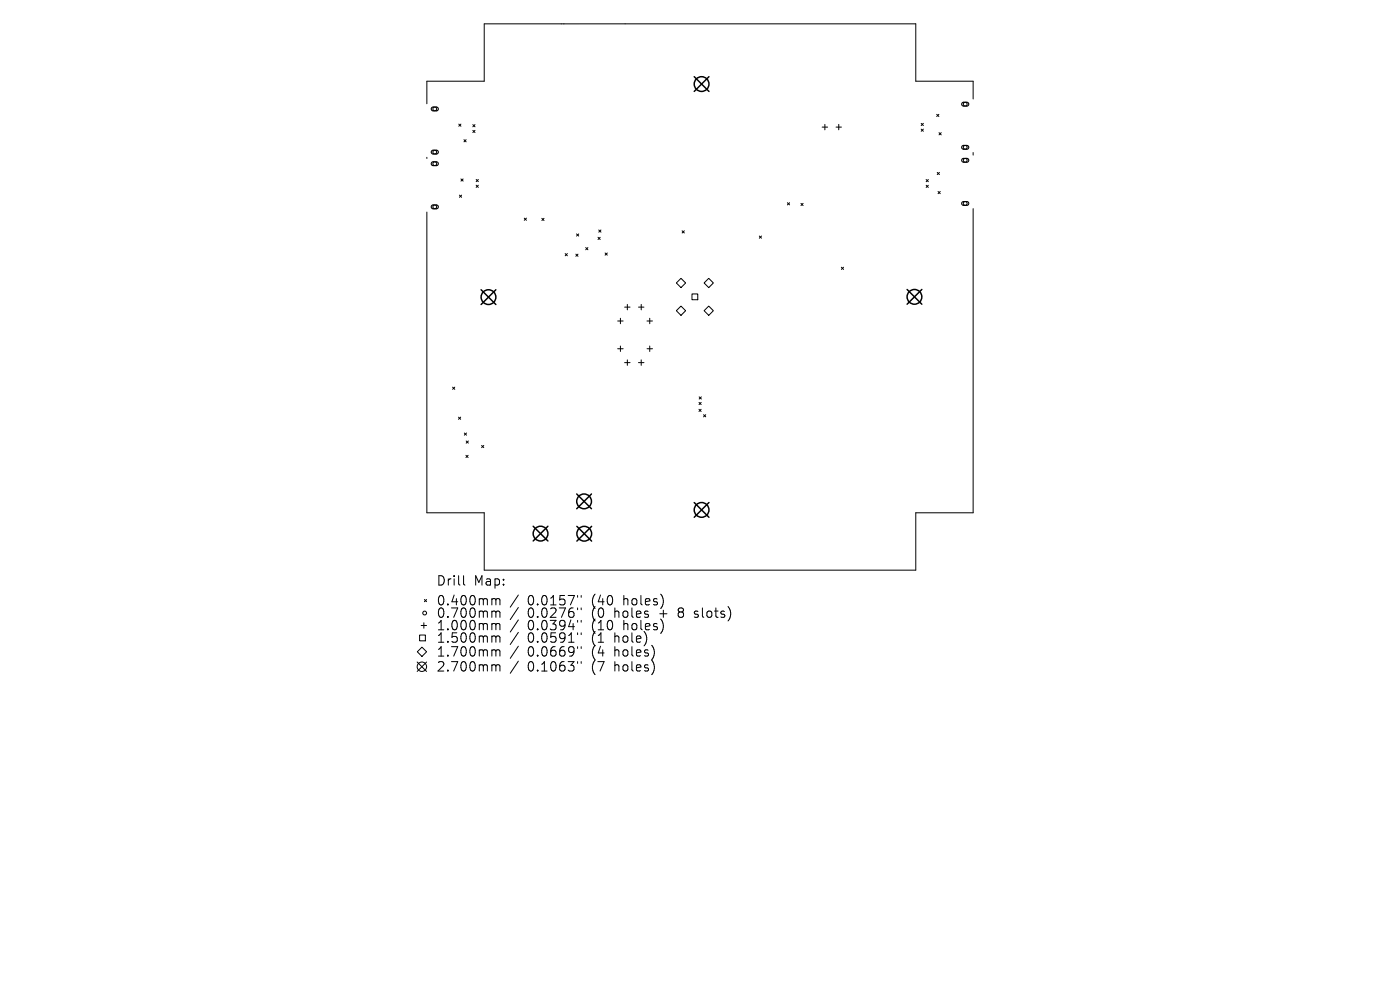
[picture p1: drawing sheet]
<svg xmlns="http://www.w3.org/2000/svg" width="297mm" height="210mm" viewBox="0 0 297 210" stroke-linecap="round" stroke-linejoin="round" font-family="sans-serif">
<defs><g id="words">
<g font-size="2.8">
<text x="92.5" y="124.5">Drill</text>
<text x="100.4" y="124.5">Map:</text>
<text x="92.5" y="128.7">0.400mm</text>
<text x="92.5" y="131.3">0.700mm</text>
<text x="111.7" y="128.7">0.0157&quot;</text>
<text x="111.7" y="131.3">0.0276&quot;</text>
<text x="125.4" y="128.7">(40</text>
<text x="125.4" y="131.3">(0</text>
<text x="130.2" y="131.3">holes</text>
<text x="132.1" y="128.7">holes)</text>
<text x="139.9" y="131.3">+</text>
<text x="144" y="131.3">8</text>
<text x="147.5" y="131.3">slots)</text>
<text x="92.5" y="133.9">1.000mm</text>
<text x="92.5" y="136.6">1.500mm</text>
<text x="111.7" y="133.9">0.0394&quot;</text>
<text x="111.7" y="136.6">0.0591&quot;</text>
<text x="125.4" y="133.9">(10</text>
<text x="125.4" y="136.6">(1</text>
<text x="130.2" y="136.6">hole)</text>
<text x="132.1" y="133.9">holes)</text>
<text x="92.5" y="139.5">1.700mm</text>
<text x="92.5" y="142.7">2.700mm</text>
<text x="111.7" y="139.5">0.0669&quot;</text>
<text x="111.7" y="142.7">0.1063&quot;</text>
<text x="125.4" y="139.5">(4</text>
<text x="125.4" y="142.7">(7</text>
<text x="130.2" y="139.5">holes)</text>
<text x="130.2" y="142.7">holes)</text>
</g>
</g></defs>
<g fill="none" stroke="#000" stroke-width=".21">
<path d="M90.6 33.4v.2M97.3 26.3l.5 .5M97.8 26.3l-.5 .5M97.8 38l.5 .4M98.3 38l-.5 .4M98.4 29.6l.5 .5M98.9 29.6l-.5 .5M100.3 26.4l.5 .5M100.3 27.7l.5 .4M100.8 26.4l-.5 .5M100.8 27.7l-.5 .4M101 38.1l.5 .4"/>
<path d="M101 39.3l.5 .5M101.5 38.1l-.5 .4M101.5 39.3l-.5 .5M174.4 27h1.2M175 26.4v1.1M177.4 27h1.1M177.9 26.4v1.1M195.4 26.2l.5 .4M195.4 27.4l.5 .4M195.9 26.2l-.5 .4M195.9 27.4l-.5 .4M196.5 38.1l.4 .4"/>
<path d="M196.5 39.3l.4 .5M196.9 38.1l-.4 .4M196.9 39.3l-.4 .5M198.7 24.3l.5 .4M198.8 36.6l.5 .4M199.2 24.3l-.5 .4M199.2 28.1l.5 .5M199.3 36.6l-.5 .4M199.7 28.1l-.5 .5M206.4 21v-3.8h-12.1v-12.1h-91.6v12.1h-12.1v4.8M206.4 32.4v.5M97.5 41.4l.4 .5"/>
<path d="M97.9 41.4l-.4 .5M111.2 46.3l.5 .4M111.7 46.3l-.5 .4M115 46.3l.4 .5M115.4 46.3l-.4 .5M119.9 53.8l.5 .5M120.4 53.8l-.5 .5M122.2 53.9l.4 .5M122.3 49.6l.5 .5M122.6 53.9l-.4 .5M122.8 49.6l-.5 .5M124.3 52.5l.4 .5"/>
<path d="M124.7 52.5l-.4 .5M126.9 50.3l.4 .5M127 48.8l.5 .4M127.3 50.3l-.4 .5M127.5 48.8l-.5 .4M128.4 53.7l.4 .4M128.8 53.7l-.4 .4M144.7 49l.5 .4M145.2 49l-.5 .4M161.1 50.1l.4 .4M161.5 50.1l-.4 .4M167 43l.5 .5"/>
<path d="M167.5 43l-.5 .5M169.9 43.1l.5 .5M170.4 43.1l-.5 .5M178.5 56.7l.5 .5M179 56.7l-.5 .5M199 40.6l.5 .5M199.5 40.6l-.5 .5M206.4 44.3v64.5h-12.1v12.1h-91.6v-12.1h-12.1v-63.8M131 68.1h1.2M131 74h1.2M131.6 67.5v1.2M131.6 73.4v1.2"/>
<path d="M132.5 65.1h1.2M132.5 76.9h1.2M133.1 64.6v1.1M133.1 76.3v1.2M135.5 65.1h1.1M135.5 76.9h1.1M136 64.6v1.1M136 76.3v1.2M137.3 68.1h1.1M137.3 74h1.1M137.8 67.5v1.2M137.8 73.4v1.2"/>
<path d="M143.5 60l1-1 1 1-1 1zM143.5 65.9l1-1 1 1-1 1zM146.8 62.4h1.2v1.2h-1.2zM149.4 60l1-1 .9 1-.9 1zM150.4 64.9l.9 1-.9 1-1-1zM96 82.1l.5 .5M96.5 82.1l-.5 .5M97.3 88.5l.4 .5M97.7 88.5l-.4 .5M98.5 91.9l.5 .4M98.8 96.6l.5 .5M98.9 93.5l.5 .5"/>
<path d="M99 91.9l-.5 .4M99.3 96.6l-.5 .5M99.4 93.5l-.5 .5M102.2 94.5l.4 .5M102.6 94.5l-.4 .5M148.3 86.8l.4 .5M148.3 85.4l.5 .4M148.3 84.2l.5 .5M148.7 86.8l-.4 .5M148.8 85.4l-.5 .4M148.8 84.2l-.5 .5M149.3 88l.4 .4"/>
<path d="M149.7 88l-.4 .4M88.5 138.3l1-1 1 1-1 .9zM89 134.7h1.2v1.2h-1.2zM89.3 132.7h1.2M89.9 132.1v1.2M90 127.2l.5 .4M90.5 127.2l-.5 .4M98.3 122.1v1.7l.3 .3M104.6 127l.5 .1 .1 .2M104.6 129.6h.3l.3 .3M104.6 132.3h.3l.3 .3M104.6 134.9h.3l.3 .3"/>
<path d="M104.6 137.8l.5 .1 .1 .2M105.2 127.3l.3-.3 .5 .1 .1 1.2M105.2 127.3v1M105.2 129.9v1.1M105.2 132.6v1M105.2 135.2v1M105.2 138.1v1.1M105.2 129.9l.3-.3 .5 .1 .1 1.3M105.2 132.6l.3-.3 .5 .1 .1 1.2M105.2 135.2l.3-.3 .5 .1 .1 1.2M105.2 138.1l.3-.3 .5 .1 .1 1.3M110 126.2l-1.8 2.6"/>
<path d="M110 128.9l-1.8 2.5M110 131.5l-1.8 2.6M110 134.1l-1.8 2.6M110 137.1l-1.8 2.6M122.5 126.3v.4M122.5 129v.3M122.5 131.6v.4M122.5 134.2v.4M122.5 137.2v.4M123.3 126.3v.4M123.3 129v.3M123.3 131.6v.4"/>
<path d="M123.3 134.2v.4M123.3 137.2v.4M138.5 137.3l.3 .9-.3 1.4M140.4 126.4l.3 1-.3 1.3M140.6 132.2l.1 .8-.3 1M154.9 129.5v1.4M88.5 140.4l2 2M90.5 140.4l-2 2M104.6 141h.3l.3 .3M105.2 141.3v1M105.2 141.3l.3-.3 .5 .1 .1 1.2M110 140.3l-1.8 2.5"/>
<path d="M122.5 140.3v.4M123.3 140.3v.4M138.5 140.4l.3 1-.3 1.3"/>
<circle cx="92.2" cy="32.3" r=".41"/>
<circle cx="92.2" cy="34.7" r=".41"/>
<circle cx="92.2" cy="23.1" r=".41"/>
<circle cx="204.8" cy="31.3" r=".41"/>
<circle cx="204.8" cy="34" r=".41"/>
<circle cx="204.8" cy="22.1" r=".41"/>
<circle cx="92.2" cy="43.9" r=".41"/>
<circle cx="204.8" cy="43.2" r=".41"/>
<circle cx="90.1" cy="130" r=".41"/>
<circle cx="89.5" cy="141.4" r="1"/>
</g>
<path d="M91.6 22.8l1.1-.1 .2 .2 .1 .3-.3 .3h-.9l-.3-.3zM91.6 32l1.1-.1 .2 .2 .1 .3-.3 .3h-.9l-.3-.3zM91.6 34.4l1.1-.1 .2 .2 .1 .3-.3 .3h-.9l-.3-.3zM204.1 21.8l1.1-.1 .3 .2v.3l-.3 .3h-.9l-.3-.3zM204.1 31l1.1-.1 .3 .1v.4l-.3 .2h-.9l-.3-.2zM204.1 33.7l1.1-.1 .3 .2v.3l-.3 .3h-.9l-.3-.3zM91.6 43.6l1.1-.1 .2 .2 .1 .3-.3 .3h-.9l-.3-.3zM204.1 42.9l1.1-.1 .3 .2v.3l-.3 .3h-.9l-.3-.3z" fill="none" stroke="#000" stroke-width=".23"/>
<g fill="none" stroke="#000" stroke-width=".31">
<path d="M147.3 16.3l3.1 3.1M150.4 16.3l-3.1 3.1M102.1 61.5l3.1 3.1M105.2 61.5l-3.1 3.1M192.4 61.4l3.2 3.1M195.6 61.4l-3.2 3.1M113.1 111.6l3.1 3.2M116.2 111.6l-3.1 3.2M122.3 104.8l3.2 3.1M122.4 111.7l3.1 3.1M125.5 104.8l-3.2 3.1M125.5 111.7l-3.1 3.1"/>
<path d="M147.3 106.6l3.1 3.1M150.4 106.6l-3.1 3.1"/>
<circle cx="148.8" cy="17.8" r="1.56"/>
<circle cx="103.6" cy="63" r="1.56"/>
<circle cx="194" cy="63" r="1.56"/>
<circle cx="114.7" cy="113.2" r="1.56"/>
<circle cx="123.9" cy="106.4" r="1.56"/>
<circle cx="123.9" cy="113.2" r="1.56"/>
<circle cx="148.8" cy="108.2" r="1.56"/>
</g>
<use href="#words"/>
</svg>
